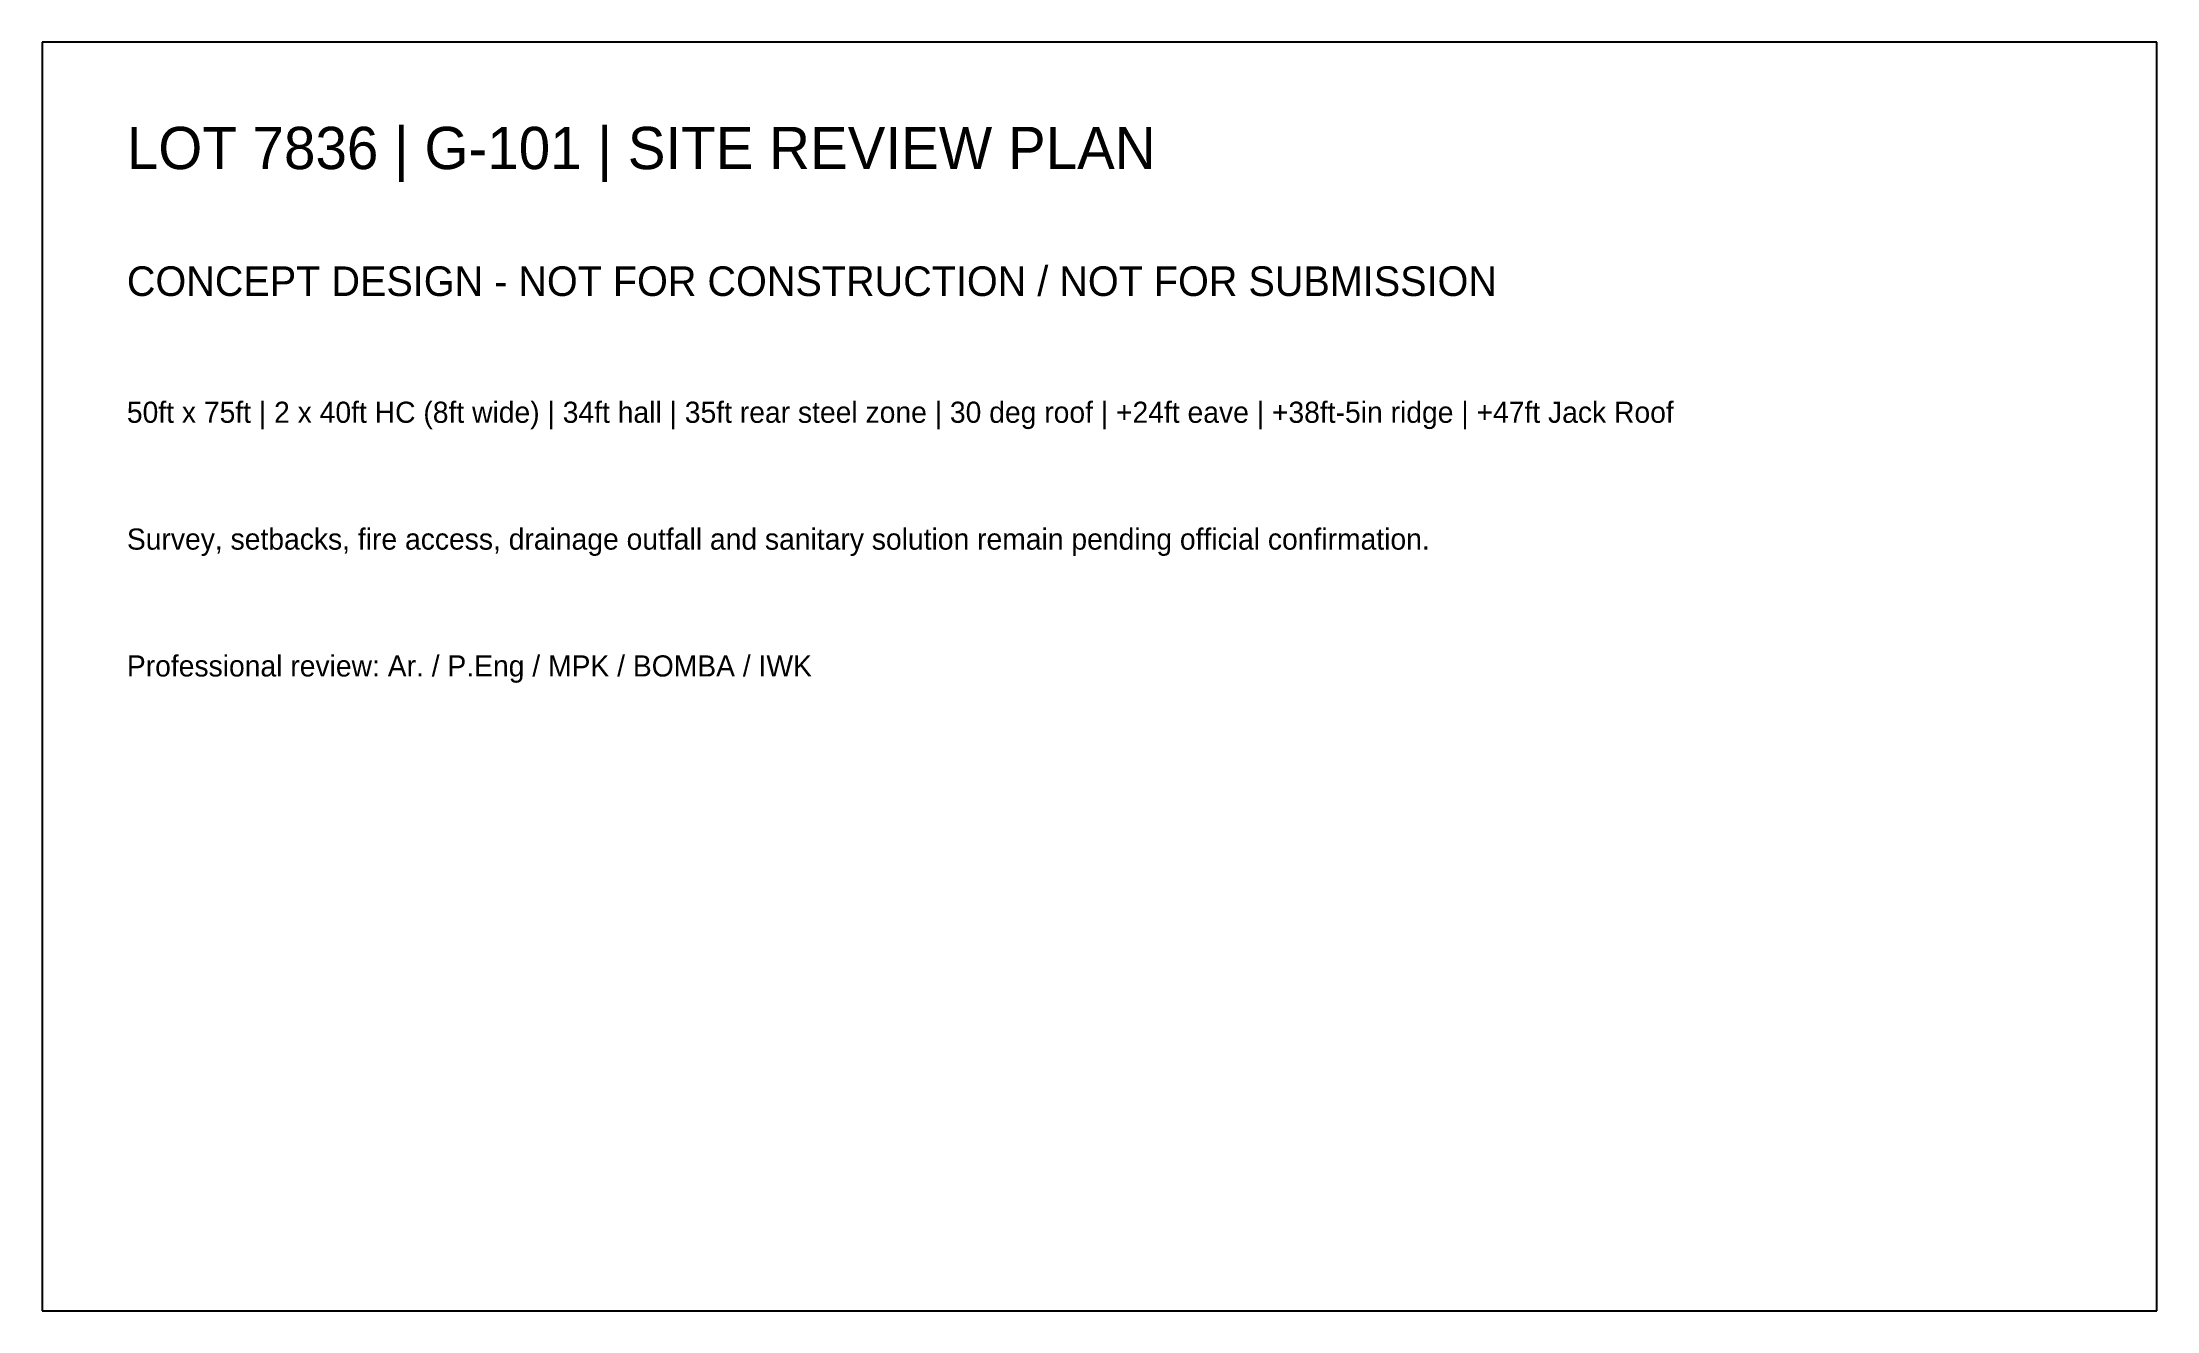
# Model space of a CAD drawing. Extents: x 0 to 500, y 0 to 300.
import ezdxf

# ---------------------------------------------------------------- set-up
doc = ezdxf.new("R2010")
doc.units = 0

msp = doc.modelspace()

# ---------------------------------------------------------------- linework, layer by layer
at = {"layer": 'OUTLINE'}
for p, q in [((500, 300), (0, 300)), ((0, 300), (0, 0)), ((500, 0), (500, 300)), ((0, 0), (500, 0))]:
    msp.add_line(p, q, dxfattribs=at)

# ---------------------------------------------------------------- texts
at = {"layer": 'TEXT'}
for s, height, p in [('LOT 7836 | G-101 | SITE REVIEW PLAN', 10, (20, 270)), ('CONCEPT DESIGN - NOT FOR CONSTRUCTION / NOT FOR SUBMISSION', 7, (20, 240)), ('50ft x 75ft | 2 x 40ft HC (8ft wide) | 34ft hall | 35ft rear steel zone | 30 deg roof | +24ft eave | +38ft-5in ridge | +47ft Jack Roof', 5, (20, 210)), ('Survey, setbacks, fire access, drainage outfall and sanitary solution remain pending official confirmation.', 5, (20, 180)), ('Professional review: Ar. / P.Eng / MPK / BOMBA / IWK', 5, (20, 150))]:
    msp.add_text(s, height=height, dxfattribs=at).set_placement(p)

doc.saveas('drawing.dxf')
